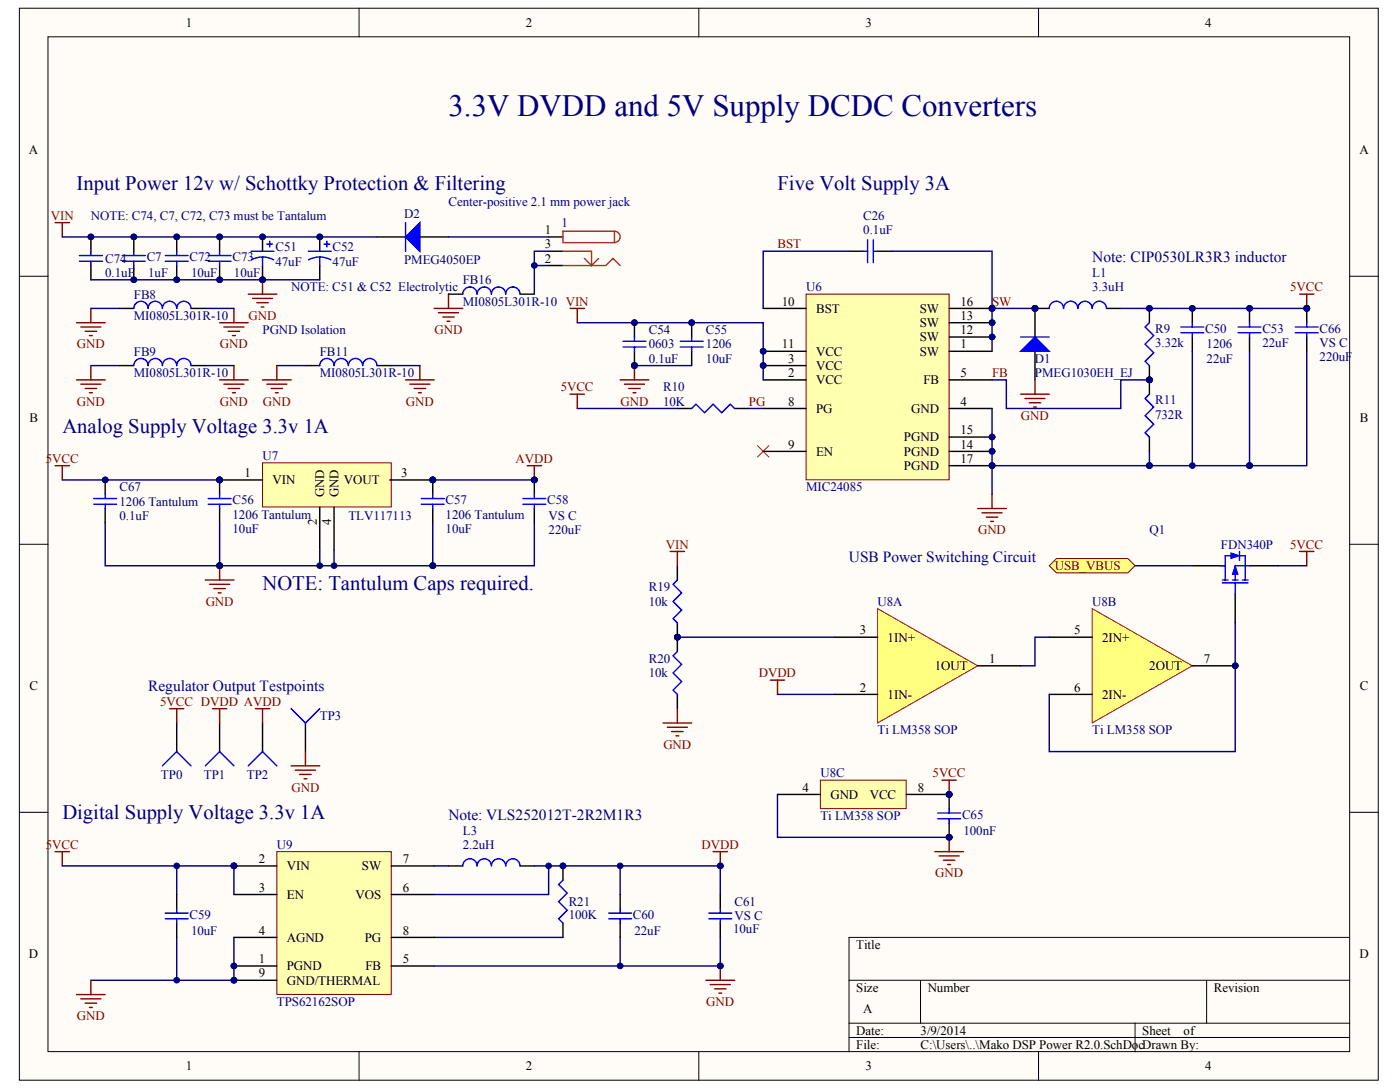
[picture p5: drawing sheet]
<svg xmlns="http://www.w3.org/2000/svg" width="258mm" height="201mm" viewBox="0 0 258 201" stroke-linecap="round" stroke-linejoin="round" font-family="sans-serif">
<defs><g id="words">
<text font-size="5.7" fill="#000080" x="82.6" y="21.3">3.3V DVDD and 5V Supply DCDC Converters</text>
<g font-size="3.8" fill="#000080">
<text x="14.1" y="34.9">Input Power 12v w/ Schottky Protection &amp; Filtering</text>
<text x="143.2" y="34.9">Five Volt Supply 3A</text>
<text x="11.5" y="79.7">Analog Supply Voltage 3.3v 1A</text>
<text x="48.4" y="108.6">NOTE: Tantulum Caps required.</text>
<text x="11.5" y="150.7">Digital Supply Voltage 3.3v 1A</text>
</g>
<g font-size="2.8" fill="#000080">
<text x="201.2" y="48.3">Note: CIP0530LR3R3 inductor</text>
<text x="156.4" y="103.6">USB Power Switching Circuit</text>
<text x="27.3" y="127.3">Regulator Output Testpoints</text>
<text x="82.6" y="150.9">Note: VLS252012T-2R2M1R3</text>
</g>
<g font-size="2.4">
<text x="34.3" y="4.9">1</text>
<text x="96.8" y="4.9">2</text>
<text x="159.4" y="4.9">3</text>
<text x="222" y="4.9">4</text>
<text x="5.3" y="28.3">A</text>
<text x="250.4" y="28.3">A</text>
<text x="100.4" y="43.1">1</text>
<text x="100.4" y="45.8">3</text>
<text x="100.4" y="48.4">2</text>
<text x="144" y="56.3">10</text>
<text x="150.3" y="57.6">BST</text>
<text x="169.4" y="57.6">SW</text>
<text x="176.9" y="58.9">13</text>
<text x="176.9" y="56.3">16</text>
<text x="144" y="64.2">11</text>
<text x="150.3" y="65.5">VCC</text>
<text x="169.4" y="65.5">SW</text>
<text x="169.4" y="62.9">SW</text>
<text x="169.4" y="60.2">SW</text>
<text x="176.9" y="64.2">1</text>
<text x="176.9" y="61.6">12</text>
<text x="145.2" y="69.4">2</text>
<text x="145.2" y="66.8">3</text>
<text x="150.3" y="70.8">VCC</text>
<text x="150.3" y="68.1">VCC</text>
<text x="170.1" y="70.8">FB</text>
<text x="176.9" y="69.4">5</text>
<text x="5.4" y="77.7">B</text>
<text x="145.2" y="74.7">8</text>
<text x="150.3" y="76">PG</text>
<text x="167.8" y="76">GND</text>
<text x="176.9" y="74.7">4</text>
<text x="250.5" y="77.7">B</text>
<text x="145.2" y="82.6">9</text>
<text x="150.3" y="83.9">EN</text>
<text x="166.5" y="83.9">PGND</text>
<text x="166.5" y="81.3">PGND</text>
<text x="176.9" y="82.6">14</text>
<text x="176.9" y="80">15</text>
<text x="45.1" y="87.9">1</text>
<text x="50.2" y="89.2">VIN</text>
<text x="63.4" y="89.2">VOUT</text>
<text x="73.9" y="87.9">3</text>
<text x="166.5" y="86.6">PGND</text>
<text x="176.9" y="85.2">17</text>
<text x="59.7" y="91.5" transform="rotate(-90 59.7 91.5)">GND</text>
<text x="62.3" y="91.5" transform="rotate(-90 62.3 91.5)">GND</text>
<text x="58.4" y="96.7" transform="rotate(-90 58.4 96.7)">2</text>
<text x="61" y="96.7" transform="rotate(-90 61 96.7)">4</text>
<text x="158.4" y="116.8">3</text>
<text x="163.5" y="118.1">1IN+</text>
<text x="197.9" y="116.8">5</text>
<text x="203" y="118.1">2IN+</text>
<text x="172.2" y="123.4">1OUT</text>
<text x="182.2" y="122.1">1</text>
<text x="211.7" y="123.4">2OUT</text>
<text x="221.7" y="122.1">7</text>
<text x="5.4" y="127">C</text>
<text x="158.4" y="127.4">2</text>
<text x="163.5" y="128.7">1IN-</text>
<text x="197.9" y="127.4">6</text>
<text x="203" y="128.7">2IN-</text>
<text x="250.5" y="127">C</text>
<text x="147.8" y="145.8">4</text>
<text x="153" y="147.1">GND</text>
<text x="160.2" y="147.1">VCC</text>
<text x="169" y="145.8">8</text>
<text x="47.7" y="158.9">2</text>
<text x="52.8" y="160.2">VIN</text>
<text x="66.7" y="160.2">SW</text>
<text x="74.2" y="158.9">7</text>
<text x="47.7" y="164.2">3</text>
<text x="52.8" y="165.5">EN</text>
<text x="65.5" y="165.5">VOS</text>
<text x="74.2" y="164.2">6</text>
<text x="47.7" y="172.1">4</text>
<text x="52.8" y="173.4">AGND</text>
<text x="67.2" y="173.4">PG</text>
<text x="74.2" y="172.1">8</text>
<text x="5.3" y="176.4">D</text>
<text x="47.7" y="177.4">1</text>
<text x="47.7" y="180">9</text>
<text x="52.8" y="178.7">PGND</text>
<text x="67.3" y="178.7">FB</text>
<text x="74.2" y="177.4">5</text>
<text x="157.7" y="174.7">Title</text>
<text x="250.4" y="176.4">D</text>
<text x="52.8" y="181.3">GND/THERMAL</text>
<text x="157.7" y="182.6">Size</text>
<text x="170.9" y="182.6">Number</text>
<text x="223.6" y="182.6">Revision</text>
<text x="157.7" y="190.5">Date:</text>
<text x="159" y="186.6">A</text>
<text x="169.6" y="190.5">3/9/2014</text>
<text x="210.4" y="190.5">Sheet</text>
<text x="218" y="190.5">of</text>
<text x="34.3" y="197.1">1</text>
<text x="96.8" y="197.1">2</text>
<text x="157.7" y="193.2">File:</text>
<text x="159.4" y="197.1">3</text>
<text x="169.6" y="193.2">C:\Users\..\Mako DSP Power R2.0.SchDocDrawn By:</text>
<text x="222" y="197.1">4</text>
</g>
<g font-size="2.4" fill="#800000">
<text x="9.4" y="40.5">VIN</text>
<text x="143.2" y="45.8">BST</text>
<text x="237.7" y="53.6">5VCC</text>
<text x="45.8" y="58.9">GND</text>
<text x="182.7" y="56.3">SW</text>
<text x="14.2" y="64.2">GND</text>
<text x="40.5" y="64.2">GND</text>
<text x="80" y="61.6">GND</text>
<text x="182.7" y="69.4">FB</text>
<text x="14.2" y="74.7">GND</text>
<text x="40.5" y="74.7">GND</text>
<text x="48.4" y="74.7">GND</text>
<text x="74.8" y="74.7">GND</text>
<text x="103.3" y="72.1">5VCC</text>
<text x="114.3" y="74.7">GND</text>
<text x="138" y="74.7">PG</text>
<text x="188.1" y="77.3">GND</text>
<text x="8.4" y="85.2">5VCC</text>
<text x="95" y="85.2">AVDD</text>
<text x="122.7" y="101">VIN</text>
<text x="180.2" y="98.4">GND</text>
<text x="237.7" y="101">5VCC</text>
<text x="194.3" y="105">USB_VBUS</text>
<text x="37.9" y="111.6">GND</text>
<text x="139.8" y="124.7">DVDD</text>
<text x="29.5" y="130">5VCC DVDD AVDD</text>
<text x="122.2" y="137.9">GND</text>
<text x="171.8" y="143.1">5VCC</text>
<text x="53.7" y="145.8">GND</text>
<text x="8.4" y="156.3">5VCC</text>
<text x="129.2" y="156.3">DVDD</text>
<text x="172.3" y="161.6">GND</text>
<text x="130.1" y="185.3">GND</text>
<text x="14.2" y="187.9">GND</text>
</g>
<g font-size="2.4" fill="#000080">
<text x="16.7" y="40.5">NOTE: C74, C7, C72, C73 must be Tantalum</text>
<text x="74.4" y="40.2">D2</text>
<text x="82.6" y="37.9">Center-positive 2.1 mm power jack</text>
<text x="103.4" y="41.8">1</text>
<text x="159" y="40.5">C26</text>
<text x="50.7" y="46.3">C51</text>
<text x="61.3" y="46.3">C52</text>
<text x="159" y="43.1">0.1uF</text>
<text x="19.4" y="51">0.1uF</text>
<text x="19.4" y="48.4">C74</text>
<text x="27" y="48.1">C7</text>
<text x="27.3" y="51">1uF</text>
<text x="34.9" y="48.1">C72</text>
<text x="35.2" y="51">10uF</text>
<text x="42.8" y="48.1">C73</text>
<text x="43.1" y="51">10uF</text>
<text x="50.7" y="48.9">47uF</text>
<text x="53.6" y="53.6">NOTE: C51 &amp; C52 Electrolytic</text>
<text x="61.3" y="48.9">47uF</text>
<text x="74.4" y="48.6">PMEG4050EP</text>
<text x="85.3" y="52.3">FB16</text>
<text x="148.5" y="53.6">U6</text>
<text x="201.2" y="53.6">3.3uH</text>
<text x="201.2" y="51">L1</text>
<text x="24.7" y="55">FB8</text>
<text x="24.7" y="58.9">MI0805L301R-10</text>
<text x="85.3" y="56.3">MI0805L301R-10 VIN</text>
<text x="24.7" y="65.5">FB9</text>
<text x="48.4" y="61.6">PGND Isolation</text>
<text x="58.9" y="65.5">FB11</text>
<text x="119.5" y="61.6">C54</text>
<text x="119.5" y="64.2">0603</text>
<text x="130" y="61.6">C55</text>
<text x="130" y="64.2">1206</text>
<text x="212.8" y="63.9">3.32k</text>
<text x="212.8" y="61.3">R9</text>
<text x="222" y="61.3">C50</text>
<text x="222.3" y="64.2">1206</text>
<text x="232.5" y="63.9">22uF</text>
<text x="232.5" y="61.3">C53</text>
<text x="243.1" y="61.3">C66</text>
<text x="243.1" y="63.9">VS C</text>
<text x="24.7" y="69.4">MI0805L301R-10</text>
<text x="58.9" y="69.4">MI0805L301R-10</text>
<text x="119.5" y="66.8">0.1uF</text>
<text x="130" y="66.8">10uF</text>
<text x="190.6" y="66.8">D1</text>
<text x="190.6" y="69.4">PMEG1030EH_EJ</text>
<text x="222.3" y="66.8">22uF</text>
<text x="243.1" y="66.6">220uF</text>
<text x="122.1" y="74.7">10K</text>
<text x="122.1" y="72.1">R10</text>
<text x="212.8" y="77.1">732R</text>
<text x="212.8" y="74.4">R11</text>
<text x="48.4" y="84.7">U7</text>
<text x="22" y="95.8">0.1uF</text>
<text x="22" y="90.5">C67</text>
<text x="22" y="93.1">1206 Tantulum</text>
<text x="42.8" y="92.9">C56</text>
<text x="42.8" y="95.5">1206 Tantulum</text>
<text x="64.2" y="95.8">TLV117113</text>
<text x="82.1" y="92.9">C57</text>
<text x="82.1" y="95.5">1206 Tantulum</text>
<text x="100.8" y="92.9">C58</text>
<text x="101.1" y="95.8">VS C</text>
<text x="148.5" y="90.5">MIC24085</text>
<text x="42.8" y="98.1">10uF</text>
<text x="82.1" y="98.1">10uF</text>
<text x="101.1" y="98.4">220uF</text>
<text x="211.7" y="98.4">Q1</text>
<text x="224.9" y="101">FDN340P</text>
<text x="119.5" y="111.6">10k</text>
<text x="119.5" y="108.9">R19</text>
<text x="161.7" y="111.6">U8A</text>
<text x="201.2" y="111.6">U8B</text>
<text x="119.5" y="124.7">10k</text>
<text x="119.5" y="122.1">R20</text>
<text x="58.9" y="132.6">TP3</text>
<text x="161.7" y="135.2">Ti LM358 SOP</text>
<text x="201.2" y="135.2">Ti LM358 SOP</text>
<text x="29.7" y="143.4">TP0</text>
<text x="37.5" y="143.4">TP1</text>
<text x="45.5" y="143.4">TP2</text>
<text x="151.1" y="143.1">U8C</text>
<text x="85.3" y="153.7">L3</text>
<text x="151.1" y="151">Ti LM358 SOP</text>
<text x="177.2" y="150.8">C65</text>
<text x="177.5" y="153.7">100nF</text>
<text x="51" y="156.3">U9</text>
<text x="85.3" y="156.3">2.2uH</text>
<text x="104.8" y="166.8">R21</text>
<text x="135.3" y="166.8">C61</text>
<text x="34.9" y="169.2">C59</text>
<text x="35.2" y="172.1">10uF</text>
<text x="104.8" y="169.2">100K</text>
<text x="116.6" y="169.2">C60</text>
<text x="116.9" y="172.1">22uF</text>
<text x="135" y="171.8">10uF</text>
<text x="135.3" y="169.5">VS C</text>
<text x="51" y="185.3">TPS62162SOP</text>
</g>
</g></defs>
<g fill="#fffcf8" stroke="#000" stroke-width=".18">
<path d="M3.6 1.5h250.3v197.4h-250.3z"/>
<path d="M8.8 6.8h239.8v186.8h-239.8z"/>
</g>
<g fill="none" stroke="#000" stroke-width=".18">
<path d="M66.1 1.5v5.3M128.7 1.5v5.3M191.3 1.5v5.3M3.6 50.9h5.2M248.6 50.9h5.3M3.6 100.2h5.2M248.6 100.2h5.3M3.6 149.6h5.2M248.6 149.6h5.3M248.6 172.6h-92.2v21.1M66.1 193.7v5.2M128.7 193.7v5.2"/>
<path d="M156.4 180.5h92.2M156.4 188.4h92.2M156.4 191h92.2M169.6 180.5v7.9M191.3 193.7v5.2M209.1 188.4v5.3M222.3 180.5v7.9"/>
</g>
<g fill="none" stroke="#000" stroke-width=".26">
<path d="M48.4 43.6v2.7M48.4 48.9v2.6M58.9 43.6v2.7M58.9 48.9v2.6M69.4 43.6h5.3M77.3 43.6h5.3M101.1 43.6h2.6M101.1 48.9h2.6M101.1 46.3h2.6M82.6 159.5h2.6M95.8 159.5h2.6M103.7 159.5v2.6"/>
<path d="M32.6 164.7v2.7M32.6 170v2.6M103.7 170v2.6M114.2 164.7v2.7M114.2 170v2.6M132.7 164.7v2.7M132.7 170v2.6"/>
</g>
<path d="M103.7 48.9h7.9l1.3-1.3 1.3 1.3M103.7 46.3h5.3v2.6l1.3-1.3M103.7 42.6h9.5v2.1h-9.5zM107.6 47.6l1.4 1.3M113.2 42.6a1.04 1.04 0 0 1 1 1 1.04 1.04 0 0 1-1 1.1" fill="none" stroke="#cd2820" stroke-width=".26"/>
<g fill="none" stroke="#000080" stroke-width=".26">
<path d="M82.6 43.6h18.5M98.4 48.9h2.7M101.1 46.3h-2.7v7.9M32.6 159.5v5.2M80 159.5h2.6M98.4 159.5h34.3v5.2M101.1 159.5v5.2h-21.1M114.2 159.5v5.2M32.6 172.6v7.9M43.1 172.6v7.9h-26.4M80 172.6h23.7M114.2 172.6v5.3"/>
<path d="M132.7 172.6v5.3h-52.7"/>
</g>
<g fill="#000080" stroke="#000080" stroke-width=".18">
<circle cx="43.1" cy="180.5" r=".52"/>
<circle cx="32.6" cy="159.4" r=".52"/>
<circle cx="32.6" cy="180.5" r=".52"/>
<circle cx="103.7" cy="159.4" r=".52"/>
<circle cx="101.1" cy="159.4" r=".52"/>
<circle cx="114.2" cy="159.4" r=".52"/>
<circle cx="114.2" cy="177.9" r=".52"/>
<circle cx="132.7" cy="177.9" r=".52"/>
<circle cx="132.7" cy="159.4" r=".52"/>
<circle cx="48.4" cy="43.6" r=".52"/>
<circle cx="48.4" cy="51.5" r=".52"/>
<circle cx="58.9" cy="43.6" r=".52"/>
<circle cx="98.4" cy="48.9" r=".52"/>
</g>
<g fill="none" stroke="#800000" stroke-width=".26">
<path d="M10.2 41h2.6M11.5 41v2.6M45.7 54.2h5.3M46.5 55h3.7M47.3 55.7h2.1M48.1 56.5h.5M48.4 51.5v2.7M80 56.8h5.2M80.8 57.6h3.7M81.6 58.4h2.1M82.3 59.2h.6M82.6 54.2v2.6"/>
<path d="M131.4 156.8h2.6M132.7 156.8v2.7M132.7 177.9v2.6M14.1 183.1h5.3M14.9 183.9h3.7M15.7 184.7h2.1M16.5 185.5h.5M16.7 180.5v2.6M130 180.5h5.3M130.8 181.3h3.7M131.6 182.1h2.1M132.4 182.9h.5"/>
</g>
<g fill="none" stroke="#00f" stroke-width=".26">
<path d="M46.3 46.3h4.2M48.4 47.3l.8 .1 1.2 .4M48.4 47.3l-.9 .1-1.2 .4M48.4 47.3v1.6M49.1 44.9h1.1M49.7 44.4v1.1M56.8 46.3h4.2M58.9 47.3l.9 .1 1.2 .4M58.9 47.3l-.9 .1-1.2 .4M58.9 47.3v1.6M59.7 44.9h1M60.2 44.4v1.1"/>
<path d="M74.7 41v5.3M85.2 159.5a1.32 1.32 0 0 1 1.4-1.4 1.32 1.32 0 0 1 1.3 1.4 1.32 1.32 0 0 1 1.3-1.4 1.32 1.32 0 0 1 1.3 1.4 1.32 1.32 0 0 1 1.3-1.4 1.32 1.32 0 0 1 1.4 1.4 1.32 1.32 0 0 1 1.3-1.4 1.32 1.32 0 0 1 1.3 1.4M30.4 168.1h4.3M30.4 169.2h4.3M32.6 167.4v.7M32.6 169.2v.8M103.7 162.1l-.8 .8 1.6 1.6-1.6 1.5 1.6 1.6-1.6 1.6 .8 .8M112.1 168.1h4.2M112.1 169.2h4.2M114.2 167.4v.7M114.2 169.2v.8M130.6 168.1h4.2"/>
<path d="M130.6 169.2h4.2M132.7 167.4v.7M132.7 169.2v.8"/>
</g>
<path d="M74.7 43.6l2.6-2.6v5.3z" fill="#00f" stroke="#00f" stroke-width=".26"/>
<path d="M51 156.8h21.1v26.3h-21.1z" fill="#ffffb0" stroke="#800000" stroke-width=".18"/>
<g fill="none" stroke="#000" stroke-width=".26">
<path d="M16.7 43.6v2.7M16.7 48.9v2.6M24.6 43.6v2.7M24.6 48.9v2.6M32.6 43.6v2.7M32.6 48.9v2.6M40.5 43.6v2.7M40.5 48.9v2.6M82.6 54.2h2.6M95.8 54.2h2.6M116.9 59.4v2.7M127.4 59.4v2.7"/>
<path d="M156.4 46.3h2.6M161.7 46.3h2.6M190.6 56.8h2.7M203.8 56.8h2.6M211.7 56.8v2.6M116.9 64.7v2.6M124.8 75.2h2.6M127.4 64.7v2.6M135.3 75.2h2.6M211.7 67.3v5.3M211.7 80.5v2.6M43.1 159.5h7.9"/>
<path d="M72.1 159.5h7.9M43.1 177.9h7.9M43.1 164.7h7.9M43.1 172.6h7.9M72.1 177.9h7.9M72.1 164.7h7.9M72.1 172.6h7.9M43.1 180.5h7.9"/>
</g>
<g fill="#000080" stroke="#000080" stroke-width=".18">
<circle cx="43.1" cy="177.9" r=".52"/>
<circle cx="43.1" cy="159.4" r=".52"/>
<circle cx="43.1" cy="180.5" r=".52"/>
<circle cx="40.5" cy="51.5" r=".52"/>
<circle cx="40.5" cy="43.6" r=".52"/>
<circle cx="24.7" cy="51.5" r=".52"/>
<circle cx="24.7" cy="43.6" r=".52"/>
<circle cx="16.7" cy="43.6" r=".52"/>
<circle cx="32.6" cy="51.5" r=".52"/>
<circle cx="32.6" cy="43.6" r=".52"/>
<circle cx="116.9" cy="67.3" r=".52"/>
<circle cx="116.9" cy="59.4" r=".52"/>
<circle cx="127.4" cy="59.4" r=".52"/>
<circle cx="190.6" cy="56.8" r=".52"/>
<circle cx="211.7" cy="69.9" r=".52"/>
<circle cx="211.7" cy="56.8" r=".52"/>
</g>
<g fill="none" stroke="#00f" stroke-width=".26">
<path d="M14.6 47.1h4.2M14.6 48.1h4.2M16.7 46.3v.8M16.7 48.1v.8M22.5 47.1h4.3M22.5 48.1h4.3M24.6 46.3v.8M24.6 48.1v.8M30.4 47.1h4.3M30.4 48.1h4.3M32.6 46.3v.8M32.6 48.1v.8"/>
<path d="M38.3 47.1h4.3M38.3 48.1h4.3M40.5 46.3v.8M40.5 48.1v.8M85.2 54.2a1.32 1.32 0 0 1 1.4-1.4 1.32 1.32 0 0 1 1.3 1.4 1.32 1.32 0 0 1 1.3-1.4 1.32 1.32 0 0 1 1.3 1.4 1.32 1.32 0 0 1 1.3-1.4 1.32 1.32 0 0 1 1.4 1.4 1.32 1.32 0 0 1 1.3-1.4 1.32 1.32 0 0 1 1.3 1.4M159 46.3h.8M159.8 44.2v4.2M160.9 44.2v4.2M160.9 46.3h.8M193.3 56.8a1.32 1.32 0 0 1 1.3-1.3 1.32 1.32 0 0 1 1.3 1.3 1.32 1.32 0 0 1 1.3-1.3 1.32 1.32 0 0 1 1.3 1.3 1.32 1.32 0 0 1 1.4-1.3 1.32 1.32 0 0 1 1.3 1.3 1.32 1.32 0 0 1 1.3-1.3 1.32 1.32 0 0 1 1.3 1.3M211.7 59.4l-.8 .8 1.6 1.6-1.6 1.6 1.6 1.6-1.6 1.5 .8 .8M114.8 62.8h4.2"/>
<path d="M114.8 63.9h4.2M116.9 62.1v.7M116.9 63.9v.8M125.3 62.8h4.2M125.3 63.9h4.2M127.4 75.2l.8-.8 1.6 1.6 1.6-1.6 1.5 1.6 1.6-1.6 .8 .8M127.4 62.1v.7M127.4 63.9v.8M211.7 72.6l-.8 .8 1.6 1.6-1.6 1.5 1.6 1.6-1.6 1.6 .8 .8"/>
</g>
<path d="M11.5 43.6h57.9M16.7 51.5h42.2M106.3 59.4h34.3v10.6M156.4 46.3h-15.8v10.5M164.3 46.3h18.4v18.4M116.9 67.3h10.5M182.7 75.2v15.8" fill="none" stroke="#000080" stroke-width=".26"/>
<path d="M105 56.8h2.6M106.3 56.8v2.6M114.2 70h5.3M115 70.7h3.7M115.8 71.5h2.1M116.6 72.3h.5M116.9 67.3v2.7M180.1 93.6h5.3M180.9 94.4h3.7M181.7 95.2h2.1M182.5 96h.5M182.7 91v2.6" fill="none" stroke="#800000" stroke-width=".26"/>
<path d="M48.4 85.2h23.7v8.2h-23.7z" fill="#ffffb0" stroke="#800000" stroke-width=".18"/>
<path d="M219.6 56.8v2.6M230.2 56.8v2.6M219.6 62.1v2.6M230.2 62.1v2.6M40.5 93.6v2.7M48.4 88.4h-7.9v2.6M58.9 93.4v7.9M61.5 93.4v7.9M71.8 88.4h7.9v2.6M79.7 93.6v2.7M98.4 88.4v2.6M98.4 93.6v2.7" fill="none" stroke="#000" stroke-width=".26"/>
<g fill="#000080" stroke="#000080" stroke-width=".18">
<circle cx="40.5" cy="88.4" r=".52"/>
<circle cx="79.7" cy="88.4" r=".52"/>
<circle cx="98.4" cy="88.4" r=".52"/>
<circle cx="230.2" cy="56.8" r=".52"/>
<circle cx="58.9" cy="104.2" r=".52"/>
<circle cx="61.5" cy="104.2" r=".52"/>
<circle cx="79.7" cy="104.2" r=".52"/>
<circle cx="40.5" cy="104.2" r=".52"/>
<circle cx="211.7" cy="85.7" r=".52"/>
<circle cx="182.7" cy="85.7" r=".52"/>
<circle cx="219.6" cy="56.8" r=".52"/>
<circle cx="219.6" cy="85.7" r=".52"/>
<circle cx="240.7" cy="56.8" r=".52"/>
</g>
<path d="M106.3 75.2h18.5M137.9 75.2h2.7M219.6 64.7v21M11.5 88.4h29M79.7 88.4h18.7M98.4 96.3v7.9h-18.7M182.7 85.7h29M58.9 101.3v2.9M61.5 101.3v2.9" fill="none" stroke="#000080" stroke-width=".26"/>
<g fill="none" stroke="#00f" stroke-width=".26">
<path d="M219.6 59.4v.8M230.2 59.4v.8M217.5 61.3h4.2M217.5 60.2h4.2M219.6 61.3v.8M228.1 61.3h4.2M228.1 60.2h4.2M230.2 61.3v.8M38.3 92.9h4.3M38.3 91.8h4.3M40.5 91v.8M40.5 92.9v.7"/>
<path d="M77.6 92.9h4.2M77.6 91.8h4.2M79.7 91v.8M79.7 92.9v.7M96.3 92.9h4.2M96.3 91.8h4.2M98.4 91v.8M98.4 92.9v.7"/>
</g>
<g fill="none" stroke="#800000" stroke-width=".26">
<path d="M239.4 54.2h2.6M240.7 54.2v2.6M105 72.6h2.6M106.3 72.6v2.6M10.2 85.7h2.6M11.5 85.7v2.7M97.1 85.7h2.6M98.4 85.7v2.7M37.8 106.8h5.3M38.6 107.6h3.7M39.4 108.4h2.1M40.2 109.2h.5"/>
<path d="M40.5 104.2v2.6M10.2 156.8h2.6M11.5 156.8v2.7"/>
</g>
<path d="M161.7 112.1l18.4 10.5-18.4 10.5z" fill="#ffff80" stroke="#bf0000" stroke-width=".18"/>
<path d="M153.8 117.3h7.9M153.8 127.9h7.9M180.1 122.6h7.9" fill="none" stroke="#000" stroke-width=".26"/>
<path d="M201.2 112.1l18.4 10.5-18.4 10.5z" fill="#ffff80" stroke="#bf0000" stroke-width=".18"/>
<path d="M193.3 117.3h7.9M193.3 127.9h7.9M219.6 122.6h7.9" fill="none" stroke="#000" stroke-width=".26"/>
<circle cx="227.5" cy="122.6" r=".52" fill="#000080" stroke="#000080" stroke-width=".18"/>
<path d="M151.1 143.7h15.8v5.2h-15.8z" fill="#ffffb0" stroke="#800000" stroke-width=".18"/>
<path d="M124.8 104.2v2.6M124.8 114.7v5.3M219.6 104.2h5.3M227.5 109.4v5.3M230.2 104.2h5.2M124.8 127.9v2.6M143.2 146.3h7.9M166.9 146.3h7.9v2.6M174.8 151.6v2.6" fill="none" stroke="#000" stroke-width=".26"/>
<g fill="#000080" stroke="#000080" stroke-width=".18">
<circle cx="174.8" cy="146.3" r=".52"/>
<circle cx="174.8" cy="154.2" r=".52"/>
<circle cx="124.8" cy="117.3" r=".52"/>
<circle cx="43.1" cy="159.4" r=".52"/>
</g>
<g fill="none" stroke="#800000" stroke-width=".26">
<path d="M123.5 101.5h2.6M124.8 101.5v2.7M239.4 101.5h2.6M240.7 101.5v2.7M122.1 133.1h5.3M122.9 133.9h3.7M123.7 134.7h2.1M124.5 135.5h.5M124.8 130.5v2.6M141.9 125.2h2.6M143.2 125.2v2.7M172.2 156.8h5.3"/>
<path d="M173 157.6h3.7M173.5 143.7h2.6M173.8 158.4h2.1M174.6 159.2h.5M174.8 143.7v2.6M174.8 154.2v2.6"/>
</g>
<g fill="none" stroke="#00f" stroke-width=".26">
<path d="M124.8 120l-.8 .8 1.6 1.5-1.6 1.6 1.6 1.6-1.6 1.6 .8 .8M124.8 106.8l-.8 .8 1.6 1.6-1.6 1.6 1.6 1.5-1.6 1.6 .8 .8M224.9 104.2h.8M225.2 107.3h4.7M225.2 106.8h1M226.9 102.3h-1.2v4.5M227 106.8h1.1M227.5 107.3v2.1M228.2 102.3h1.2v4.5M228.3 101.5v1.7M228.8 106.8h1.1M230.2 104.2h-2.7v2.6"/>
<path d="M172.7 150.8h4.2M172.7 149.7h4.2M174.8 148.9v.8M174.8 150.8v.8"/>
</g>
<path d="M124.8 117.3h29M193.3 117.3h-2.7v5.3h-2.6M209.1 104.2h10.5M227.5 114.7v23.7h-34.2v-10.5M235.4 104.2h5.3M143.2 127.9h10.6M11.5 159.5h31.6v5.2M143.2 146.3v7.9h31.6" fill="none" stroke="#000080" stroke-width=".26"/>
<g fill="#00f" stroke="#00f" stroke-width=".18">
<path d="M227.5 104.2l.6 1.6h-1.1z"/>
<path d="M226.7 101.8l1.6 .5-1.6 .6z"/>
</g>
<path d="M193.3 104.2l1.3-1.3h13.2l1.3 1.3-1.3 1.3h-13.2z" fill-rule="evenodd" fill="#ffff80" stroke="#800000" stroke-width=".18"/>
<path d="M139.5 82.1l2.1 2.1M141.6 82.1l-2.1 2.1" fill="none" stroke="#f00" stroke-width=".18"/>
<path d="M148.5 54.2h26.3v34.2h-26.3z" fill="#ffffb0" stroke="#800000" stroke-width=".18"/>
<g fill="none" stroke="#000" stroke-width=".26">
<path d="M22 56.8h2.6M35.2 56.8h2.6M140.6 56.8h7.9M174.8 56.8h7.9M174.8 59.4h7.9M190.6 56.8v5.3M240.7 56.8v2.6M22 67.3h2.6M35.2 67.3h2.6M56.3 67.3h2.6M69.4 67.3h2.7M140.6 64.7h7.9"/>
<path d="M140.6 70h7.9M140.6 67.3h7.9M140.6 75.2h7.9M174.8 64.7h7.9M174.8 70h7.9M174.8 75.2h7.9M174.8 62.1h7.9M190.6 64.7v5.3M240.7 62.1v2.6M19.4 88.4v2.6M19.4 93.6v2.7M140.6 83.1h7.9"/>
<path d="M174.8 83.1h7.9M174.8 80.5h7.9M174.8 85.7h7.9M32.6 133.1v5.3M40.5 133.1v5.3M48.4 133.1v5.3M56.3 133.1v5.3"/>
</g>
<g fill="#000080" stroke="#000080" stroke-width=".18">
<circle cx="140.6" cy="67.3" r=".52"/>
<circle cx="140.6" cy="64.7" r=".52"/>
<circle cx="182.7" cy="62" r=".52"/>
<circle cx="182.7" cy="59.4" r=".52"/>
<circle cx="182.7" cy="83.1" r=".52"/>
<circle cx="182.7" cy="80.5" r=".52"/>
<circle cx="182.7" cy="56.8" r=".52"/>
<circle cx="182.7" cy="85.7" r=".52"/>
<circle cx="240.7" cy="56.8" r=".52"/>
<circle cx="230.2" cy="85.7" r=".52"/>
<circle cx="79.7" cy="104.2" r=".52"/>
<circle cx="19.4" cy="88.4" r=".52"/>
<circle cx="40.5" cy="104.2" r=".52"/>
<circle cx="190.6" cy="56.8" r=".52"/>
<circle cx="211.7" cy="69.9" r=".52"/>
<circle cx="211.7" cy="85.7" r=".52"/>
</g>
<g fill="none" stroke="#00f" stroke-width=".26">
<path d="M24.6 56.8a1.32 1.32 0 0 1 1.4-1.3 1.32 1.32 0 0 1 1.3 1.3 1.32 1.32 0 0 1 1.3-1.3 1.32 1.32 0 0 1 1.3 1.3 1.32 1.32 0 0 1 1.3-1.3 1.32 1.32 0 0 1 1.4 1.3 1.32 1.32 0 0 1 1.3-1.3 1.32 1.32 0 0 1 1.3 1.3M240.7 59.4v.8M24.6 67.3a1.32 1.32 0 0 1 1.4-1.3 1.32 1.32 0 0 1 1.3 1.3 1.32 1.32 0 0 1 1.3-1.3 1.32 1.32 0 0 1 1.3 1.3 1.32 1.32 0 0 1 1.3-1.3 1.32 1.32 0 0 1 1.4 1.3 1.32 1.32 0 0 1 1.3-1.3 1.32 1.32 0 0 1 1.3 1.3M58.9 67.3a1.32 1.32 0 0 1 1.3-1.3 1.32 1.32 0 0 1 1.3 1.3 1.32 1.32 0 0 1 1.4-1.3 1.32 1.32 0 0 1 1.3 1.3 1.32 1.32 0 0 1 1.3-1.3 1.32 1.32 0 0 1 1.3 1.3 1.32 1.32 0 0 1 1.3-1.3 1.32 1.32 0 0 1 1.3 1.3M188 62.1h5.3M238.6 60.2h4.2M238.6 61.3h4.2M240.7 61.3v.8M17.3 91.8h4.2M17.3 92.9h4.2M19.4 91v.8M19.4 92.9v.7"/>
<path d="M53.6 130.5l2.7 2.6 2.6-2.6M29.9 141l2.7-2.6 2.6 2.6M37.8 141l2.7-2.6 2.6 2.6M45.7 141l2.7-2.6 2.6 2.6"/>
</g>
<g fill="none" stroke="#000080" stroke-width=".26">
<path d="M16.7 56.8h5.3M37.8 56.8h5.3M182.7 56.8h7.9M206.4 56.8h34.3M16.7 67.3h5.3M37.8 67.3h5.3M51 67.3h5.3M72.1 67.3h5.2M182.7 70h2.7v5.2h21v-5.2h5.3M230.2 64.7v21M240.7 64.7v21h-10.5M19.4 96.3v7.9h21.1"/>
<path d="M40.5 96.3v7.9M79.7 96.3v7.9h-39.2M211.7 83.1v2.6h18.5"/>
</g>
<path d="M188 64.7l2.6-2.6 2.7 2.6z" fill="#00f" stroke="#00f" stroke-width=".26"/>
<g fill="none" stroke="#800000" stroke-width=".26">
<path d="M14.1 59.4h5.3M16.7 56.8v2.6M40.5 59.4h5.2M43.1 56.8v2.6M14.1 70h5.3M14.9 70.7h3.7M14.9 60.2h3.7M15.7 71.5h2.1M15.7 61h2.1M16.5 72.3h.5M16.5 61.8h.5M16.7 67.3v2.7"/>
<path d="M40.5 70h5.2M41.2 70.7h3.7M41.2 60.2h3.7M42 71.5h2.1M42 61h2.1M42.8 72.3h.6M42.8 61.8h.6M43.1 67.3v2.7M48.4 70h5.2M49.1 70.7h3.7M49.9 71.5h2.1M50.7 72.3h.6"/>
<path d="M51 67.3v2.7M74.7 70h5.3M75.5 70.7h3.7M76.3 71.5h2.1M77.1 72.3h.5M77.3 67.3v2.7M188 72.6h5.3M188.8 73.4h3.7M189.6 74.2h2.1M190.4 75h.5M190.6 70v2.6M31.2 130.5h2.7"/>
<path d="M32.6 130.5v2.6M39.1 130.5h2.7M40.5 130.5v2.6M47 130.5h2.7M48.4 130.5v2.6M56.3 138.4v2.6M53.6 141h5.3M54.4 141.8h3.7M55.2 142.6h2.1M56 143.4h.5"/>
</g>
<use href="#words"/>
</svg>
